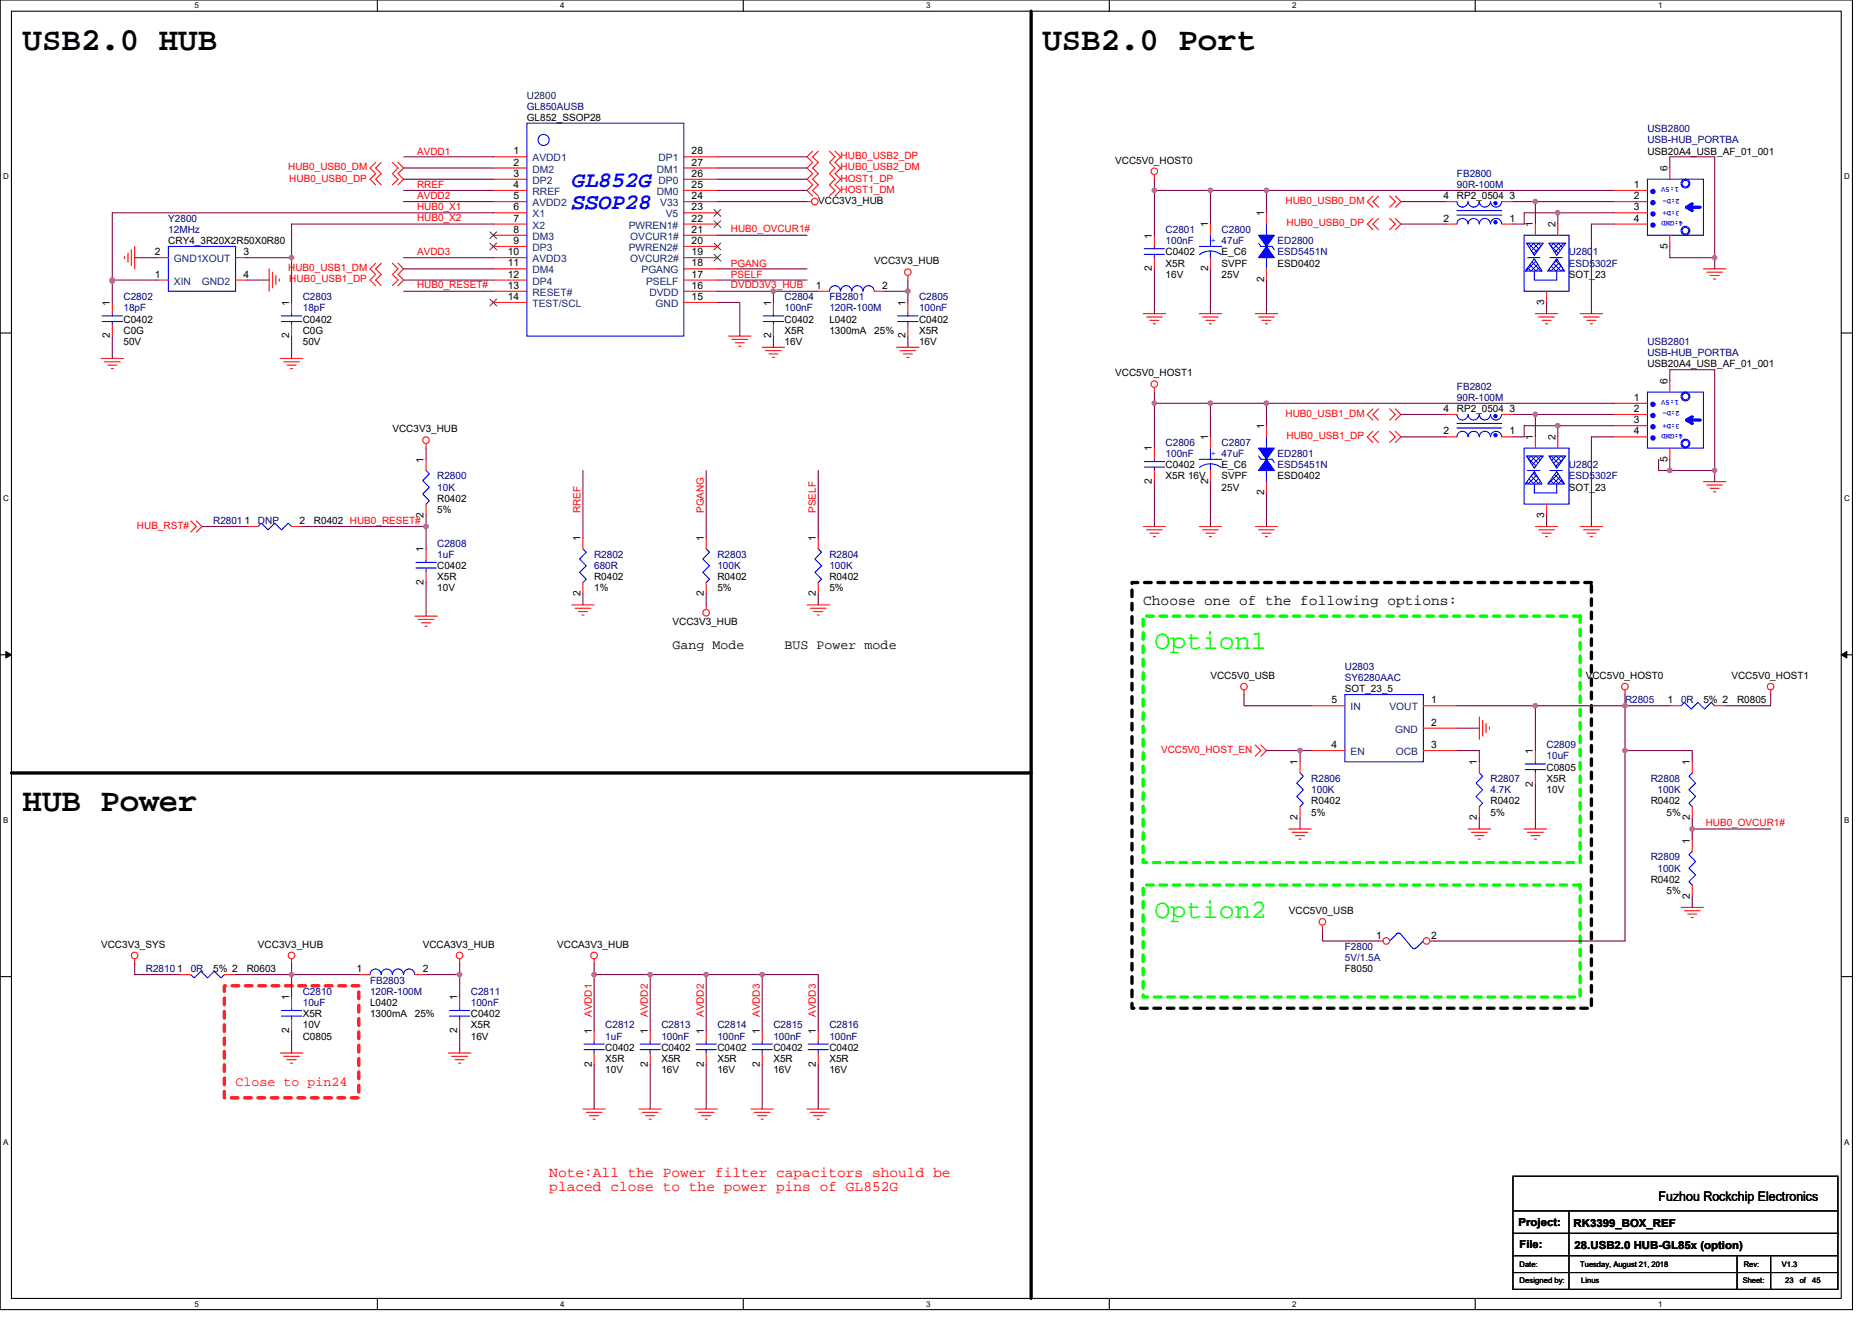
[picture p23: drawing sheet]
<svg xmlns="http://www.w3.org/2000/svg" width="297mm" height="210mm" viewBox="0 0 297 210" stroke-linecap="round" stroke-linejoin="round" font-family="sans-serif">
<defs><g id="words">
<g font-size="5.1">
<text x="3.6" y="7.9">USB2.0 HUB</text>
<text x="165.4" y="7.9">USB2.0 Port</text>
<text x="3.6" y="128.8">HUB Power</text>
</g>
<g font-size="4.3" fill="#0f0">
<text x="183.2" y="103">Option1</text>
<text x="183.2" y="145.6">Option2</text>
</g>
<g font-size="3.5" fill="#00f">
<text x="90.7" y="29.7">GL852G</text>
<text x="90.7" y="33.2">SSOP28</text>
</g>
<text font-size="2.3" x="181.4" y="96.1">Choose one of the following options:</text>
<g font-size="2.3" fill="#f00">
<text x="87.2" y="186.8">Note:All the Power filter capacitors should be</text>
<text x="87.2" y="189.1">placed close to the power pins of GL852G</text>
</g>
<g font-size="2.1">
<text x="106.7" y="103">Gang Mode</text>
<text x="124.5" y="103">BUS Power mode</text>
<text x="263.2" y="190.5">Fuzhou Rockchip Electronics</text>
</g>
<text font-size="2.1" fill="#f00" x="37.4" y="172.4">Close to pin24</text>
<g font-size="1.8">
<text x="241" y="194.5">Project:</text>
<text x="249.7" y="194.7">RK3399_BOX_REF</text>
<text x="241.1" y="198.1">File:</text>
<text x="249.8" y="198.3">28.USB2.0 HUB-GL85x (option)</text>
</g>
<text font-size="1.6" fill="#004040" x="83.6" y="15.6">U2800</text>
<g font-size="1.6" fill="#000080">
<text x="83.6" y="17.4">GL850AUSB</text>
<text x="261.4" y="21">USB2800</text>
<text x="261.4" y="22.8">USB-HUB_PORTBA</text>
<text x="231.2" y="28.1">FB2800</text>
<text x="231.2" y="29.9">90R-100M</text>
<text x="26.7" y="35.2">Y2800</text>
<text x="26.7" y="37">12MHz</text>
<text x="185" y="37">C2801</text>
<text x="185" y="38.8">100nF</text>
<text x="193.8" y="37">C2800</text>
<text x="202.7" y="38.8">ED2800</text>
<text x="202.7" y="40.5">ESD5451N</text>
<text x="249" y="40.5">U2801</text>
<text x="19.6" y="47.6">C2802</text>
<text x="48" y="47.6">C2803</text>
<text x="124.5" y="47.6">C2804</text>
<text x="131.6" y="47.6">FB2801</text>
<text x="145.8" y="47.6">C2805</text>
<text x="249" y="42.3">ESD5302F</text>
<text x="19.6" y="49.4">18pF</text>
<text x="48" y="49.4">18pF</text>
<text x="124.5" y="49.4">100nF</text>
<text x="131.6" y="49.4">120R-100M</text>
<text x="145.8" y="49.4">100nF</text>
<text x="261.4" y="54.8">USB2801</text>
<text x="261.4" y="56.5">USB-HUB_PORTBA</text>
<text x="231.2" y="61.9">FB2802</text>
<text x="231.2" y="63.6">90R-100M</text>
<text x="185" y="70.8">C2806</text>
<text x="193.8" y="70.8">C2807</text>
<text x="69.4" y="76.1">R2800</text>
<text x="69.4" y="77.9">10K</text>
<text x="185" y="72.5">100nF</text>
<text x="202.7" y="72.5">ED2801</text>
<text x="202.7" y="74.3">ESD5451N</text>
<text x="249" y="74.3">U2802</text>
<text x="249" y="76.1">ESD5302F</text>
<text x="33.8" y="83.2">R2801</text>
<text x="40.9" y="83.2">DNP</text>
<text x="69.4" y="86.8">C2808</text>
<text x="69.4" y="88.5">1uF</text>
<text x="94.3" y="88.5">R2802</text>
<text x="113.8" y="88.5">R2803</text>
<text x="131.6" y="88.5">R2804</text>
<text x="94.3" y="90.3">680R</text>
<text x="113.8" y="90.3">100K</text>
<text x="131.6" y="90.3">100K</text>
<text x="213.4" y="106.3">U2803</text>
<text x="213.4" y="108.1">SY6280AAC</text>
<text x="257.8" y="111.7">R2805</text>
<text x="266.7" y="111.7">0R</text>
<text x="245.4" y="118.8">C2809</text>
<text x="208.1" y="124.1">R2806</text>
<text x="208.1" y="125.9">100K</text>
<text x="236.5" y="124.1">R2807</text>
<text x="236.5" y="125.9">4.7K</text>
<text x="245.4" y="120.5">10uF</text>
<text x="261.9" y="124.1">R2808</text>
<text x="263" y="125.9">100K</text>
<text x="261.9" y="136.5">R2809</text>
<text x="263" y="138.3">100K</text>
<text x="23.2" y="154.3">R2810</text>
<text x="30.3" y="154.3">0R</text>
<text x="213.4" y="150.8">F2800</text>
<text x="213.4" y="152.5">5V/1.5A</text>
<text x="48" y="157.9">C2810</text>
<text x="48" y="159.7">10uF</text>
<text x="58.7" y="156.1">FB2803</text>
<text x="58.7" y="157.9">120R-100M</text>
<text x="74.7" y="157.9">C2811</text>
<text x="74.7" y="159.7">100nF</text>
<text x="96.1" y="163.2">C2812</text>
<text x="96.1" y="165">1uF</text>
<text x="104.9" y="163.2">C2813</text>
<text x="104.9" y="165">100nF</text>
<text x="113.8" y="163.2">C2814</text>
<text x="113.8" y="165">100nF</text>
<text x="122.7" y="163.2">C2815</text>
<text x="122.7" y="165">100nF</text>
<text x="131.6" y="163.2">C2816</text>
<text x="131.6" y="165">100nF</text>
</g>
<g font-size="1.6">
<text x="83.6" y="19.2">GL852_SSOP28</text>
<text x="81.5" y="26.3">2</text>
<text x="81.5" y="28.1">3</text>
<text x="81.5" y="29.8">4</text>
<text x="81.5" y="24.5">1</text>
<text x="109.7" y="24.5">28</text>
<text x="109.7" y="26.3">27</text>
<text x="109.7" y="28.1">26</text>
<text x="109.7" y="29.8">25</text>
<text x="176.9" y="26">VCC5V0_HOST0</text>
<text x="259.3" y="29.8">1</text>
<text x="261.4" y="24.5">USB20A4_USB_AF_01_001</text>
<text x="264.6" y="27.2" transform="rotate(-90 264.6 27.2)">6</text>
<text x="81.5" y="31.6">5</text>
<text x="81.5" y="33.4">6</text>
<text x="81.5" y="35.2">7</text>
<text x="109.7" y="33.4">23</text>
<text x="109.7" y="35.2">22</text>
<text x="109.7" y="31.6">24</text>
<text x="129.8" y="32.4">VCC3V3_HUB</text>
<text x="200.6" y="34.3" transform="rotate(-90 200.6 34.3)">1</text>
<text x="229" y="35.2">2</text>
<text x="229" y="31.6">4</text>
<text x="231.2" y="31.6">RP2_0504</text>
<text x="239.5" y="35.2">1</text>
<text x="239.5" y="31.6">3</text>
<text x="259.3" y="31.6">2</text>
<text x="259.3" y="33.4">3</text>
<text x="259.3" y="35.2">4</text>
<text x="24.6" y="40.5">2</text>
<text x="26.7" y="38.8">CRY4_3R20X2R50X0R80</text>
<text x="38.6" y="40.5">3</text>
<text x="80.6" y="40.5">10</text>
<text x="81.5" y="37">8</text>
<text x="81.5" y="38.7">9</text>
<text x="109.7" y="37">21</text>
<text x="109.7" y="40.5">19</text>
<text x="109.7" y="38.7">20</text>
<text x="138.7" y="42">VCC3V3_HUB</text>
<text x="182.8" y="37.9" transform="rotate(-90 182.8 37.9)">1</text>
<text x="185" y="40.5">C0402</text>
<text x="191.7" y="36.1" transform="rotate(-90 191.7 36.1)">1</text>
<text x="193.8" y="40.5">E_C6</text>
<text x="243.2" y="36.1" transform="rotate(-90 243.2 36.1)">1</text>
<text x="246.8" y="36.1" transform="rotate(-90 246.8 36.1)">2</text>
<text x="264.6" y="39.5" transform="rotate(-90 264.6 39.5)">5</text>
<text x="24.6" y="44.1">1</text>
<text x="38.6" y="44.1">4</text>
<text x="80.6" y="42.3">11</text>
<text x="80.6" y="44.1">12</text>
<text x="80.6" y="45.8">13</text>
<text x="80.6" y="47.6">14</text>
<text x="109.7" y="47.6">15</text>
<text x="109.7" y="44.1">17</text>
<text x="109.7" y="42.3">18</text>
<text x="109.7" y="45.8">16</text>
<text x="129.5" y="45.8">1</text>
<text x="140" y="45.8">2</text>
<text x="182.8" y="43.1" transform="rotate(-90 182.8 43.1)">2</text>
<text x="185" y="42.3">X5R</text>
<text x="185" y="44.1">16V</text>
<text x="191.7" y="43.1" transform="rotate(-90 191.7 43.1)">2</text>
<text x="193.8" y="42.3">SVPF</text>
<text x="193.8" y="44.1">25V</text>
<text x="200.6" y="44.8" transform="rotate(-90 200.6 44.8)">2</text>
<text x="202.7" y="42.3">ESD0402</text>
<text x="249" y="44.1">SOT_23</text>
<text x="17.4" y="53.7" transform="rotate(-90 17.4 53.7)">2</text>
<text x="17.4" y="48.5" transform="rotate(-90 17.4 48.5)">1</text>
<text x="19.6" y="51.2">C0402</text>
<text x="19.6" y="53">C0G</text>
<text x="45.9" y="53.7" transform="rotate(-90 45.9 53.7)">2</text>
<text x="45.9" y="48.5" transform="rotate(-90 45.9 48.5)">1</text>
<text x="48" y="51.2">C0402</text>
<text x="48" y="53">C0G</text>
<text x="122.3" y="53.7" transform="rotate(-90 122.3 53.7)">2</text>
<text x="122.3" y="48.5" transform="rotate(-90 122.3 48.5)">1</text>
<text x="124.5" y="51.2">C0402</text>
<text x="124.5" y="53">X5R</text>
<text x="131.6" y="51.2">L0402</text>
<text x="131.6" y="53">1300mA</text>
<text x="138.7" y="53">25%</text>
<text x="143.7" y="53.7" transform="rotate(-90 143.7 53.7)">2</text>
<text x="143.7" y="48.5" transform="rotate(-90 143.7 48.5)">1</text>
<text x="145.8" y="51.2">C0402</text>
<text x="145.8" y="53">X5R</text>
<text x="245" y="48.4" transform="rotate(-90 245 48.4)">3</text>
<text x="19.6" y="54.8">50V</text>
<text x="48" y="54.8">50V</text>
<text x="124.5" y="54.8">16V</text>
<text x="145.8" y="54.8">16V</text>
<text x="176.9" y="59.7">VCC5V0_HOST1</text>
<text x="261.4" y="58.3">USB20A4_USB_AF_01_001</text>
<text x="229" y="65.4">4</text>
<text x="231.2" y="65.4">RP2_0504</text>
<text x="239.5" y="65.4">3</text>
<text x="259.3" y="65.4">2</text>
<text x="259.3" y="63.6">1</text>
<text x="264.6" y="61" transform="rotate(-90 264.6 61)">6</text>
<text x="62.3" y="68.6">VCC3V3_HUB</text>
<text x="182.8" y="71.6" transform="rotate(-90 182.8 71.6)">1</text>
<text x="191.7" y="69.9" transform="rotate(-90 191.7 69.9)">1</text>
<text x="200.6" y="68.1" transform="rotate(-90 200.6 68.1)">1</text>
<text x="229" y="69">2</text>
<text x="239.5" y="69">1</text>
<text x="243.2" y="69.9" transform="rotate(-90 243.2 69.9)">1</text>
<text x="246.8" y="69.9" transform="rotate(-90 246.8 69.9)">2</text>
<text x="259.3" y="67.2">3</text>
<text x="259.3" y="69">4</text>
<text x="67.2" y="73.4" transform="rotate(-90 67.2 73.4)">1</text>
<text x="182.8" y="76.8" transform="rotate(-90 182.8 76.8)">2</text>
<text x="185" y="74.3">C0402</text>
<text x="185" y="76.1">X5R 16V</text>
<text x="191.7" y="76.8" transform="rotate(-90 191.7 76.8)">2</text>
<text x="193.8" y="74.3">E_C6</text>
<text x="193.8" y="76.1">SVPF</text>
<text x="193.8" y="77.9">25V</text>
<text x="202.7" y="76.1">ESD0402</text>
<text x="249" y="77.9">SOT_23</text>
<text x="264.6" y="73.3" transform="rotate(-90 264.6 73.3)">5</text>
<text x="38.8" y="83.2">1</text>
<text x="47.5" y="83.2">2</text>
<text x="49.8" y="83.2">R0402 HUB0_RESET#</text>
<text x="67.2" y="82.2" transform="rotate(-90 67.2 82.2)">2</text>
<text x="69.4" y="79.7">R0402</text>
<text x="69.4" y="81.4">5%</text>
<text x="200.6" y="78.6" transform="rotate(-90 200.6 78.6)">2</text>
<text x="245" y="82.2" transform="rotate(-90 245 82.2)">3</text>
<text x="67.2" y="87.7" transform="rotate(-90 67.2 87.7)">1</text>
<text x="92.1" y="85.9" transform="rotate(-90 92.1 85.9)">1</text>
<text x="111.7" y="85.9" transform="rotate(-90 111.7 85.9)">1</text>
<text x="129.5" y="85.9" transform="rotate(-90 129.5 85.9)">1</text>
<text x="67.2" y="92.8" transform="rotate(-90 67.2 92.8)">2</text>
<text x="69.4" y="90.3">C0402</text>
<text x="69.4" y="92.1">X5R</text>
<text x="69.4" y="93.9">10V</text>
<text x="92.1" y="94.6" transform="rotate(-90 92.1 94.6)">2</text>
<text x="94.3" y="92.1">R0402</text>
<text x="94.3" y="93.9">1%</text>
<text x="111.7" y="94.6" transform="rotate(-90 111.7 94.6)">2</text>
<text x="113.8" y="92.1">R0402</text>
<text x="113.8" y="93.9">5%</text>
<text x="129.5" y="94.6" transform="rotate(-90 129.5 94.6)">2</text>
<text x="131.6" y="92.1">R0402</text>
<text x="131.6" y="93.9">5%</text>
<text x="106.7" y="99.2">VCC3V3_HUB</text>
<text x="192.1" y="107.7">VCC5V0_USB</text>
<text x="251.6" y="107.7">VCC5V0_HOST0</text>
<text x="274.7" y="107.7">VCC5V0_HOST1</text>
<text x="211.3" y="111.6">5</text>
<text x="213.4" y="109.9">SOT_23_5</text>
<text x="227.1" y="111.6">1</text>
<text x="264.6" y="111.6">1</text>
<text x="270.3" y="111.7">5% 2</text>
<text x="275.6" y="111.7">R0805</text>
<text x="211.3" y="118.7">4</text>
<text x="227.1" y="115.2">2</text>
<text x="227.1" y="118.7">3</text>
<text x="243.2" y="119.7" transform="rotate(-90 243.2 119.7)">1</text>
<text x="205.9" y="121.4" transform="rotate(-90 205.9 121.4)">1</text>
<text x="234.4" y="121.4" transform="rotate(-90 234.4 121.4)">1</text>
<text x="243.2" y="124.8" transform="rotate(-90 243.2 124.8)">2</text>
<text x="245.4" y="122.3">C0805</text>
<text x="245.4" y="124.1">X5R</text>
<text x="245.4" y="125.9">10V</text>
<text x="268.1" y="121.4" transform="rotate(-90 268.1 121.4)">1</text>
<text x="205.9" y="130.2" transform="rotate(-90 205.9 130.2)">2</text>
<text x="208.1" y="127.7">R0402</text>
<text x="208.1" y="129.4">5%</text>
<text x="234.4" y="130.2" transform="rotate(-90 234.4 130.2)">2</text>
<text x="236.5" y="127.7">R0402</text>
<text x="236.5" y="129.4">5%</text>
<text x="261.9" y="127.7">R0402</text>
<text x="264.4" y="129.4">5%</text>
<text x="268.1" y="130.2" transform="rotate(-90 268.1 130.2)">2</text>
<text x="268.1" y="133.9" transform="rotate(-90 268.1 133.9)">1</text>
<text x="261.9" y="140.1">R0402</text>
<text x="264.4" y="141.9">5%</text>
<text x="268.1" y="142.6" transform="rotate(-90 268.1 142.6)">2</text>
<text x="204.5" y="145.1">VCC5V0_USB</text>
<text x="218.4" y="149">1</text>
<text x="227.1" y="149">2</text>
<text x="16" y="150.4">VCC3V3_SYS</text>
<text x="28.1" y="154.3">1</text>
<text x="33.8" y="154.3">5% 2</text>
<text x="39.2" y="154.3">R0603</text>
<text x="40.9" y="150.4">VCC3V3_HUB</text>
<text x="56.6" y="154.3">1</text>
<text x="67.1" y="150.4">VCCA3V3_HUB</text>
<text x="67.1" y="154.3">2</text>
<text x="88.4" y="150.4">VCCA3V3_HUB</text>
<text x="213.4" y="154.3">F8050</text>
<text x="45.9" y="158.8" transform="rotate(-90 45.9 158.8)">1</text>
<text x="48" y="161.4">X5R</text>
<text x="58.7" y="159.7">L0402</text>
<text x="58.7" y="161.4">1300mA</text>
<text x="65.8" y="161.4">25%</text>
<text x="72.6" y="158.8" transform="rotate(-90 72.6 158.8)">1</text>
<text x="74.7" y="161.4">C0402</text>
<text x="45.9" y="164" transform="rotate(-90 45.9 164)">2</text>
<text x="48" y="165">C0805</text>
<text x="48" y="163.2">10V</text>
<text x="72.6" y="164" transform="rotate(-90 72.6 164)">2</text>
<text x="74.7" y="163.2">X5R</text>
<text x="74.7" y="165">16V</text>
<text x="93.9" y="164.1" transform="rotate(-90 93.9 164.1)">1</text>
<text x="96.1" y="166.8">C0402</text>
<text x="102.8" y="164.1" transform="rotate(-90 102.8 164.1)">1</text>
<text x="104.9" y="166.8">C0402</text>
<text x="111.7" y="164.1" transform="rotate(-90 111.7 164.1)">1</text>
<text x="113.8" y="166.8">C0402</text>
<text x="120.6" y="164.1" transform="rotate(-90 120.6 164.1)">1</text>
<text x="122.7" y="166.8">C0402</text>
<text x="129.5" y="164.1" transform="rotate(-90 129.5 164.1)">1</text>
<text x="131.6" y="166.8">C0402</text>
<text x="93.9" y="169.3" transform="rotate(-90 93.9 169.3)">2</text>
<text x="96.1" y="168.6">X5R</text>
<text x="96.1" y="170.3">10V</text>
<text x="102.8" y="169.3" transform="rotate(-90 102.8 169.3)">2</text>
<text x="104.9" y="168.6">X5R</text>
<text x="104.9" y="170.3">16V</text>
<text x="111.7" y="169.3" transform="rotate(-90 111.7 169.3)">2</text>
<text x="113.8" y="168.6">X5R</text>
<text x="113.8" y="170.3">16V</text>
<text x="120.6" y="169.3" transform="rotate(-90 120.6 169.3)">2</text>
<text x="122.7" y="168.6">X5R</text>
<text x="122.7" y="170.3">16V</text>
<text x="129.5" y="169.3" transform="rotate(-90 129.5 169.3)">2</text>
<text x="131.6" y="168.6">X5R</text>
<text x="131.6" y="170.3">16V</text>
</g>
<g font-size="1.6" fill="#f00">
<text x="45.7" y="27">HUB0_USB0_DM</text>
<text x="45.9" y="28.8">HUB0_USB0_DP</text>
<text x="66.2" y="29.9">RREF</text>
<text x="66.2" y="24.5">AVDD1</text>
<text x="133.4" y="28.8">HOST1_DP</text>
<text x="133.4" y="25.3">HUB0_USB2_DP</text>
<text x="133.4" y="27">HUB0_USB2_DM</text>
<text x="66.2" y="31.6">AVDD2</text>
<text x="66.2" y="33.3">HUB0_X1</text>
<text x="66.2" y="35.1">HUB0_X2</text>
<text x="133.4" y="30.6">HOST1_DM</text>
<text x="204" y="32.4">HUB0_USB0_DM</text>
<text x="204.1" y="35.9">HUB0_USB0_DP</text>
<text x="66.2" y="40.5">AVDD3</text>
<text x="116" y="36.9">HUB0_OVCUR1#</text>
<text x="45.7" y="43">HUB0_USB1_DM</text>
<text x="45.9" y="44.8">HUB0_USB1_DP</text>
<text x="66.2" y="45.8">HUB0_RESET#</text>
<text x="116" y="45.8">DVDD3V3_HUB</text>
<text x="116" y="42.3">PGANG</text>
<text x="116" y="44.1">PSELF</text>
<text x="204" y="66.1">HUB0_USB1_DM</text>
<text x="204.1" y="69.7">HUB0_USB1_DP</text>
<text x="21.7" y="83.9">HUB_RST#</text>
<text x="92.1" y="81.4" transform="rotate(-90 92.1 81.4)">RREF</text>
<text x="111.7" y="81.4" transform="rotate(-90 111.7 81.4)">PGANG</text>
<text x="129.5" y="81.4" transform="rotate(-90 129.5 81.4)">PSELF</text>
<text x="184.2" y="119.5">VCC5V0_HOST_EN</text>
<text x="270.7" y="131.1">HUB0_OVCUR1#</text>
<text x="93.9" y="161.4" transform="rotate(-90 93.9 161.4)">AVDD1</text>
<text x="102.8" y="161.4" transform="rotate(-90 102.8 161.4)">AVDD2</text>
<text x="111.7" y="161.4" transform="rotate(-90 111.7 161.4)">AVDD2</text>
<text x="120.6" y="161.4" transform="rotate(-90 120.6 161.4)">AVDD3</text>
<text x="129.5" y="161.4" transform="rotate(-90 129.5 161.4)">AVDD3</text>
</g>
<g font-size="1.6" fill="#004080">
<text x="84.5" y="27.4">DM2</text>
<text x="84.5" y="29.2">DP2</text>
<text x="84.5" y="25.6">AVDD1</text>
<text x="104.2" y="27.4">DM1</text>
<text x="104.5" y="25.6">DP1</text>
<text x="104.5" y="29.2">DP0</text>
<text x="84.5" y="30.9">RREF</text>
<text x="84.5" y="32.7">AVDD2</text>
<text x="84.5" y="34.5">X1</text>
<text x="104.2" y="30.9">DM0</text>
<text x="104.8" y="32.7">V33</text>
<text x="105.6" y="34.5">V5</text>
<text x="27.6" y="41.6">GND1XOUT</text>
<text x="84.5" y="36.3">X2</text>
<text x="84.5" y="38.1">DM3</text>
<text x="84.5" y="39.8">DP3</text>
<text x="84.5" y="41.6">AVDD3</text>
<text x="99.8" y="39.8">PWREN2#</text>
<text x="99.8" y="36.3">PWREN1#</text>
<text x="100" y="38.1">OVCUR1#</text>
<text x="100" y="41.6">OVCUR2#</text>
<text x="27.6" y="45.2">XIN</text>
<text x="32" y="45.2">GND2</text>
<text x="84.5" y="43.4">DM4</text>
<text x="84.5" y="45.2">DP4</text>
<text x="84.5" y="46.9">RESET#</text>
<text x="101.8" y="43.4">PGANG</text>
<text x="102.5" y="45.2">PSELF</text>
<text x="103" y="46.9">DVDD</text>
<text x="84.5" y="48.7">TEST/SCL</text>
<text x="104" y="48.7">GND</text>
<text x="214.3" y="112.7">IN</text>
<text x="220.5" y="112.7">VOUT</text>
<text x="214.3" y="119.8">EN</text>
<text x="221.4" y="116.3">GND</text>
<text x="221.5" y="119.8">OCB</text>
</g>
<g font-size="1.6" fill="#00f">
<text x="192.1" y="38.6">+ 47uF</text>
<text x="192.1" y="72.4">+ 47uF</text>
</g>
<g font-size="1.3">
<text x="30.8" y="1.3">5</text>
<text x="88.9" y="1.3">4</text>
<text x="147" y="1.3">3</text>
<text x="205" y="1.3">2</text>
<text x="263.1" y="1.3">1</text>
<text x=".5" y="28.4">D</text>
<text x="292.6" y="28.4">D</text>
<text x=".5" y="79.5">C</text>
<text x="292.6" y="79.5">C</text>
<text x=".5" y="130.6">B</text>
<text x="292.6" y="130.6">B</text>
<text x=".5" y="181.7">A</text>
<text x="292.6" y="181.7">A</text>
<text x="30.8" y="207.4">5</text>
<text x="88.9" y="207.4">4</text>
<text x="147" y="207.4">3</text>
<text x="205" y="207.4">2</text>
<text x="263.1" y="207.4">1</text>
</g>
<g font-size="1.2" fill="#00f">
<text x="266.4" y="29.7" transform="rotate(180 266.4 29.7)">1:5V</text>
<text x="266.6" y="31.5" transform="rotate(180 266.6 31.5)">2:D-</text>
<text x="266.6" y="33.5" transform="rotate(180 266.6 33.5)">3:D+</text>
<text x="267.1" y="35.1" transform="rotate(180 267.1 35.1)">4:GND</text>
<text x="266.4" y="63.5" transform="rotate(180 266.4 63.5)">1:5V</text>
<text x="266.6" y="65.3" transform="rotate(180 266.6 65.3)">2:D-</text>
<text x="266.6" y="67.3" transform="rotate(180 266.6 67.3)">3:D+</text>
<text x="267.1" y="68.9" transform="rotate(180 267.1 68.9)">4:GND</text>
</g>
<g font-size="1.2">
<text x="241.1" y="201.1">Date:</text>
<text x="241.1" y="203.6">Designed by:</text>
<text x="250.7" y="201.1">Tuesday, August 21, 2018</text>
<text x="250.9" y="203.6">Linus</text>
<text x="276.5" y="203.6">Sheet:</text>
<text x="276.7" y="201.1">Rev:</text>
<text x="282.7" y="201.1">V1.3</text>
<text x="283.3" y="203.6">23</text>
<text x="285.6" y="203.6">of</text>
<text x="287.5" y="203.6">45</text>
</g>
</g></defs>
<path d="M0 0h293.9v207.9h-293.9zM1.8 1.8h290.4v204.3h-290.4z" fill="none" stroke="#000" stroke-width=".17"/>
<g fill="#fff">
<path d="M30.8 .2h.7v1.4h-.7z"/>
<path d="M30.8 206.3h.7v1.4h-.7z"/>
</g>
<path d="M59.9 0v1.8M59.9 206.1v1.8" fill="none" stroke="#000" stroke-width=".17"/>
<g fill="#fff">
<path d="M88.9 .2h.7v1.4h-.7z"/>
<path d="M88.9 206.3h.7v1.4h-.7z"/>
</g>
<path d="M117.9 0v1.8M117.9 206.1v1.8" fill="none" stroke="#000" stroke-width=".17"/>
<g fill="#fff">
<path d="M147 .2h.7v1.4h-.7z"/>
<path d="M147 206.3h.7v1.4h-.7z"/>
</g>
<path d="M176 0v1.8M176 206.1v1.8" fill="none" stroke="#000" stroke-width=".17"/>
<g fill="#fff">
<path d="M205 .2h.7v1.4h-.7z"/>
<path d="M205 206.3h.7v1.4h-.7z"/>
</g>
<path d="M234.1 0v1.8M234.1 206.1v1.8" fill="none" stroke="#000" stroke-width=".17"/>
<g fill="#fff">
<path d="M263.1 .2h.7v1.4h-.7z"/>
<path d="M263.1 206.3h.7v1.4h-.7z"/>
<path d="M.5 27.3h.9v1.4h-.9z"/>
<path d="M292.6 27.3h.9v1.4h-.9z"/>
<path d="M.5 78.4h.9v1.4h-.9z"/>
<path d="M292.6 78.4h.9v1.4h-.9z"/>
</g>
<path d="M0 52.9h1.8M292.2 52.9h1.7" fill="none" stroke="#000" stroke-width=".17"/>
<g fill="#fff">
<path d="M.5 129.5h.8v1.4h-.8z"/>
<path d="M292.6 129.5h.9v1.4h-.9z"/>
</g>
<path d="M0 103.9h1.8M292.2 103.9h1.7" fill="none" stroke="#000" stroke-width=".17"/>
<path d="M.9 103.4l.9 .5-.9 .5zM292.2 103.9l.8-.5v1z" fill="#000" stroke="#000" stroke-width=".16"/>
<g fill="#fff">
<path d="M.5 180.5h.8v1.4h-.8z"/>
<path d="M292.6 180.5h.9v1.4h-.9z"/>
</g>
<path d="M0 155h1.8M292.2 155h1.7M240.1 192.2h51.5M240.1 195.7h51.5M240.1 199.3h51.5M240.1 186.7h51.5v17.9h-51.5zM249 192.2v12.4M275.6 199.3v5.3M281 199.3v5.3M240.1 202h51.5" fill="none" stroke="#000" stroke-width=".17"/>
<path d="M35.6 156.5h21.3v17.7h-21.3z" fill="none" stroke="#f00" stroke-width=".53" stroke-dasharray="1.1 1.1"/>
<path d="M181.4 97.8h69.3v39.1h-69.3zM181.4 140.5h69.3v17.7h-69.3z" fill="none" stroke="#0f0" stroke-width=".53" stroke-dasharray="1.1 1.1"/>
<path d="M163.6 1.8v204.3M1.8 122.7h161.8" fill="none" stroke="#000" stroke-width=".53"/>
<path d="M179.6 92.5h72.9v67.5h-72.9z" fill="none" stroke="#000" stroke-width=".53" stroke-dasharray="1.1 1.1"/>
<g fill="none" stroke="#f00" stroke-width=".17">
<path d="M20.8 39.6v2.5M21.4 39.1v3.6M59.6 25.8l-.9 .9 .9 .9-.9 .8 .9 .9M60.5 25.8l-.9 .9 .9 .9-.9 .8 .9 .9M62.3 25.8l.9 .9-.9 .9 .9 .8-.9 .9M63.2 25.8l.8 .9-.8 .9 .8 .8-.8 .9M128.1 32h.7M128.9 24l-.8 .9 .8 .9-.8 .9 .8 .9-.8 .8 .8 .9-.8 .9 .8 .9M129.8 24l-.9 .9 .9 .9-.9 .9 .9 .9-.9 .8 .9 .9-.9 .9 .9 .9M131.6 24l.9 .9-.9 .9 .9 .9-.9 .9 .9 .8-.9 .9 .9 .9-.9 .9M132.5 24l.9 .9-.9 .9 .9 .9-.9 .9 .9 .8-.9 .9 .9 .9-.9 .9M183.2 27.7v.7"/>
<path d="M217.8 31.1l-.8 .9 .8 .9M217.8 34.7l-.8 .9 .8 .8M218.7 31.1l-.9 .9 .9 .9M218.7 34.7l-.9 .9 .9 .8M220.5 31.1l.9 .9-.9 .9M220.5 34.7l.9 .9-.9 .8M221.4 31.1l.9 .9-.9 .9M221.4 34.7l.9 .9-.9 .8M16 56.9h3.6M16.6 57.4h2.5M17.1 58h1.4M17.6 58.5h.4"/>
<path d="M19.8 40.7v.4M20.3 40.2v1.4M42.7 42.7v3.5M43.2 43.2v2.5M43.8 43.7v1.5M44.3 44.3v.3M44.5 56.9h3.5M45 57.4h2.5M45.5 58h1.5M46.1 58.5h.3M59.6 41.8l-.9 .9 .9 .9-.9 .8 .9 .9M60.5 41.8l-.9 .9 .9 .9-.9 .8 .9 .9"/>
<path d="M62.3 41.8l.9 .9-.9 .9 .9 .8-.9 .9M63.2 41.8l.8 .9-.8 .9 .8 .8-.8 .9M115.6 53.3h3.6M116.1 53.9h2.5M116.7 54.4h1.4M117.2 54.9h.4M120.9 55.1h3.6M121.5 55.6h2.5M122 56.2h1.4M122.6 56.7h.3M142.3 55.1h3.5M142.8 55.6h2.5"/>
<path d="M143.3 56.2h1.5M143.9 56.7h.3M144.1 43.7v.7M181.4 49.8h3.6M181.9 50.3h2.5M182.5 50.8h1.4M183 51.4h.3M190.3 49.8h3.5M190.8 50.3h2.5M191.3 50.8h1.5M191.9 51.4h.3M199.2 49.8h3.5"/>
<path d="M199.7 50.3h2.5M200.2 50.8h1.5M200.8 51.4h.3M243.6 49.8h3.6M244.2 50.3h2.5M244.7 50.8h1.4M245.2 51.4h.4M250.7 49.8h3.6M251.3 50.3h2.5M251.8 50.8h1.4M252.3 51.4h.4M270.3 42.7h3.6"/>
<path d="M270.8 43.2h2.5M271.4 43.7h1.4M271.9 44.3h.3M67.6 70.4v.7M183.2 61.5v.7M217.8 64.9l-.8 .9 .8 .9M217.8 68.5l-.8 .8 .8 .9M218.7 64.9l-.9 .9 .9 .9M218.7 68.5l-.9 .8 .9 .9M220.5 64.9l.9 .9-.9 .9M220.5 68.5l.9 .8-.9 .9M221.4 64.9l.9 .9-.9 .9"/>
<path d="M221.4 68.5l.9 .8-.9 .9M270.3 76.5h3.6M270.8 77h2.5M271.4 77.5h1.4M271.9 78.1h.3M30.3 82.7l.9 .9-.9 .9M31.2 82.7l.8 .9-.8 .9M65.8 97.8h3.6M66.4 98.3h2.5M66.9 98.8h1.4M67.4 99.4h.4M90.7 96h3.6"/>
<path d="M91.2 96.5h2.5M91.8 97.1h1.4M92.3 97.6h.4M112.1 96v.7M128.1 96h3.5M128.6 96.5h2.5M129.1 97.1h1.5M129.7 97.6h.3M181.4 83.6h3.6M181.9 84.1h2.5M182.5 84.6h1.4M183 85.2h.3"/>
<path d="M190.3 83.6h3.5M190.8 84.1h2.5M191.3 84.6h1.5M191.9 85.2h.3M199.2 83.6h3.5M199.7 84.1h2.5M200.2 84.6h1.5M200.8 85.2h.3M243.6 83.6h3.6M244.2 84.1h2.5M244.7 84.6h1.4M245.2 85.2h.4"/>
<path d="M250.7 83.6h3.6M251.3 84.1h2.5M251.8 84.6h1.4M252.3 85.2h.4M197.4 109.5v.7M199.2 118.2l.9 .9-.9 .9M200.1 118.2l.9 .9-.9 .9M234.7 113.8v3.5M235.3 114.3v2.5M235.8 114.9v1.4M236.3 115.4v.3M257.8 109.5v.7"/>
<path d="M281 109.5v.7M204.5 131.6h3.6M205 132.1h2.5M205.6 132.6h1.4M206.1 133.2h.4M233 131.6h3.5M233.5 132.1h2.5M234 132.6h1.5M234.6 133.2h.3M241.8 131.6h3.6M242.4 132.1h2.5M242.9 132.6h1.4"/>
<path d="M243.5 133.2h.3M21.4 152.2v.7M46.3 152.2v.7M72.9 152.2v.7M94.3 152.2v.7M209.8 146.9v.7M266.7 144h3.6M267.3 144.5h2.5M267.8 145.1h1.4M268.3 145.6h.4M44.5 167.1h3.5M45 167.7h2.5"/>
<path d="M45.5 168.2h1.5M46.1 168.7h.3M71.2 167.1h3.5M71.7 167.7h2.5M72.2 168.2h1.5M72.8 168.7h.3M92.5 176h3.6M93 176.6h2.5M93.6 177.1h1.4M94.1 177.6h.3M101.4 176h3.5M101.9 176.6h2.5"/>
<path d="M102.4 177.1h1.5M103 177.6h.3M110.3 176h3.5M110.8 176.6h2.5M111.3 177.1h1.5M111.9 177.6h.3M119.2 176h3.5M119.7 176.6h2.5M120.2 177.1h1.5M120.8 177.6h.3M128.1 176h3.5M128.6 176.6h2.5"/>
<path d="M129.1 177.1h1.5M129.7 177.6h.3"/>
<circle cx="129.3" cy="32" r=".52"/>
<circle cx="183.2" cy="27.2" r=".52"/>
<circle cx="144" cy="43.2" r=".52"/>
<circle cx="67.6" cy="69.9" r=".52"/>
<circle cx="183.2" cy="61" r=".52"/>
<circle cx="112" cy="97.2" r=".52"/>
<circle cx="197.4" cy="109" r=".52"/>
<circle cx="257.8" cy="109" r=".52"/>
<circle cx="280.9" cy="109" r=".52"/>
<circle cx="21.4" cy="151.6" r=".52"/>
<circle cx="46.3" cy="151.6" r=".52"/>
<circle cx="72.9" cy="151.6" r=".52"/>
<circle cx="94.3" cy="151.6" r=".52"/>
<circle cx="209.8" cy="146.3" r=".52"/>
</g>
<path d="M243.5 76.8v1.4h3.5v-1.4" fill="none" stroke="#00f" stroke-width=".17"/>
<path d="M243.5 74.8l1.2 2h-2.7z" fill="#fff"/>
<path d="M243.5 74.8l1.2 2h-2.7z" fill="#00f" stroke="#00f" stroke-width=".17"/>
<path d="M242.4 74.7h1.9" fill="none" stroke="#00f" stroke-width=".17"/>
<path d="M242.2 72.4h2.7l-1.4 1.9z" fill="#fff"/>
<path d="M242.2 72.4h2.7l-1.4 1.9z" fill="#00f" stroke="#00f" stroke-width=".17"/>
<path d="M245.9 74.7h2" fill="none" stroke="#00f" stroke-width=".17"/>
<path d="M247 74.8l1.2 2h-2.6z" fill="#fff"/>
<path d="M247 74.8l1.2 2h-2.6z" fill="#00f" stroke="#00f" stroke-width=".17"/>
<path d="M245.8 72.4h2.6l-1.4 1.9z" fill="#fff"/>
<g fill="#00f" stroke="#00f" stroke-width=".17">
<path d="M245.8 72.4h2.6l-1.4 1.9z"/>
<circle cx="262.3" cy="66" r=".35"/>
<circle cx="262.3" cy="69.5" r=".35"/>
<circle cx="262.3" cy="67.7" r=".35"/>
<circle cx="262.3" cy="64.2" r=".35"/>
</g>
<g fill="none" stroke="#00f" stroke-width=".17">
<path d="M83.6 19.6h24.9v33.7h-24.9zM16.2 51h3.2M16.2 50.1h3.2M17.8 49.8v.3M17.8 51v.6M44.7 51h3.2M44.7 50.1h3.2M46.3 49.8v.3M46.3 51v.6M243.5 43v1.4h3.5v-1.4M67.6 74.7l.5 .5-1 1.1 1 1-1 1.1 1 1.1-.5 .5M190.3 72.9h3.5"/>
<path d="M190.3 74.2a2.86 2.86 0 0 1 3.5 0M192.1 73.6v1.1M192.1 71.1v1.8M241.8 71.1h7.2v8.9h-7.2zM261.4 62.2h8.9v8.9h-8.9zM112.1 87.1l.5 .6-1.1 1 1.1 1.1-1.1 1 1.1 1.1-.5 .6M129.8 87.1l.6 .6-1.1 1 1.1 1.1-1.1 1 1.1 1.1-.6 .6M213.4 110.2h12.4v10.7h-12.4zM242 122.2h3.2M242 121.3h3.2M243.6 120.9v.4M243.6 122.2v.5"/>
<path d="M268.5 122.7l-.5 .5 1 1.1-1 1 1 1.1-1 1.1 .5 .5"/>
<circle cx="86.3" cy="22.2" r=".88"/>
<circle cx="267.4" cy="70.4" r=".7"/>
<circle cx="267.4" cy="62.9" r=".7"/>
<circle cx="267.4" cy="62.9" r=".53"/>
<circle cx="267.4" cy="70.4" r=".53"/>
</g>
<g fill="none" stroke="#f00" stroke-width=".17">
<path d="M78.3 26.7h5.3M78.3 28.4h5.3M78.3 30.2h5.3M78.3 32h5.3M78.3 33.8h5.3M78.3 35.6h5.3M78.3 37.3h5.3M78.3 39.1h5.3M78.3 24.9h5.3M108.5 24.9h5.3M108.5 26.7h5.3M108.5 28.4h5.3"/>
<path d="M108.5 37.3h5.3M108.5 39.1h5.3M108.5 32h5.3M108.5 33.8h5.3M108.5 35.6h5.3M108.5 30.2h5.3M17.8 48v1.8M17.8 51.6v1.7M46.3 48v1.8M46.3 51.6v1.7M78.3 40.9h5.3M78.3 42.7h5.3"/>
<path d="M78.3 44.4h5.3M78.3 46.2h5.3M78.3 48h5.3M108.5 46.2h5.3M108.5 40.9h5.3M108.5 42.7h5.3M108.5 48h5.3M108.5 44.4h5.3M67.6 72.9v1.8M192.1 69.3v1.8M192.1 74.7v1.8M243.6 69.3v1.8"/>
<path d="M247.2 69.3v1.8M256.1 65.8h5.3M256.1 67.6h5.3M256.1 69.3h5.3M256.1 64h5.3M265 71.1v1.8M265 60.5v1.7M67.6 80v1.8M112.1 85.3v1.8M112.1 92.5v1.7M129.8 85.3v1.8M129.8 92.5v1.7"/>
<path d="M245.4 80v1.8M208.1 119.1h5.3M208.1 112h5.3M225.8 119.1h5.4M225.8 115.6h5.4M225.8 112h5.4M243.6 119.1v1.8M243.6 122.7v1.8M268.5 120.9v1.8M268.5 128v1.8"/>
</g>
<path d="M268.5 66.1l-.9 .6M269.8 66.7h-2.2l.9 .5" fill="none" stroke="#00f" stroke-width=".53"/>
<g fill="none" stroke="#804000" stroke-width=".16">
<path d="M77.7 36.8l1.1 1.1M77.7 38.6l1.1 1.1M78.8 36.8l-1.1 1.1M78.8 38.6l-1.1 1.1M113.3 38.6l1.1 1.1M113.3 33.3l1.1 1M113.3 35l1.1 1.1M114.4 38.6l-1.1 1.1M114.4 33.3l-1.1 1M114.4 35l-1.1 1.1M77.7 47.5l1.1 1.1M78.8 47.5l-1.1 1.1"/>
<path d="M113.3 40.4l1.1 1M114.4 40.4l-1.1 1"/>
</g>
<path d="M243.5 41.1l1.2 1.9h-2.7z" fill="#fff"/>
<path d="M243.5 41.1l1.2 1.9h-2.7z" fill="#00f" stroke="#00f" stroke-width=".17"/>
<path d="M242.4 40.9h1.9" fill="none" stroke="#00f" stroke-width=".17"/>
<path d="M242.2 38.6h2.7l-1.4 1.9z" fill="#fff"/>
<path d="M242.2 38.6h2.7l-1.4 1.9z" fill="#00f" stroke="#00f" stroke-width=".17"/>
<path d="M245.9 40.9h2" fill="none" stroke="#00f" stroke-width=".17"/>
<path d="M247 41.1l1.2 1.9h-2.6z" fill="#fff"/>
<path d="M247 41.1l1.2 1.9h-2.6z" fill="#00f" stroke="#00f" stroke-width=".17"/>
<path d="M245.8 38.6h2.6l-1.4 1.9z" fill="#fff"/>
<g fill="#00f" stroke="#00f" stroke-width=".17">
<path d="M245.8 38.6h2.6l-1.4 1.9z"/>
<path d="M199.7 71.1h2.5l-1.2 1.8z" fill-rule="evenodd"/>
<path d="M201 72.9l1.2 1.8h-2.5z" fill-rule="evenodd"/>
</g>
<g fill="none" stroke="#00f" stroke-width=".17">
<path d="M241.8 37.3h7.2v8.9h-7.2zM199.7 72.4l.4 .5h1.7l.4 .5M201 69.3v1.8M201 74.7v1.8M92.5 87.1l.5 .6-1 1 1 1.1-1 1 1 1.1-.5 .6M221.5 148.3a.56 .56 0 0 1 .8 0M221.6 148.3l-1.1 1.1M222.3 148.3l1.8 2.1M224.1 150.4l.3 .2 .3-.2M225.8 149.4l-1 1M92.7 166.6h3.2M92.7 165.7h3.2"/>
<path d="M94.3 165.4v.3M94.3 166.6v.5"/>
</g>
<path d="M243.6 35.6v1.7M247.2 35.6v1.7M245.4 46.2v1.8M201 67.6v1.7M201 76.5v1.7M92.5 85.3v1.8M92.5 92.5v1.7M94.3 163.6v1.8M94.3 167.1v1.8" fill="none" stroke="#f00" stroke-width=".17"/>
<circle cx="220" cy="149.3" r=".52" fill="#fff" stroke="#f00" stroke-width=".17"/>
<path d="M218.7 149.4h.8" fill="none" stroke="#f00" stroke-width=".17"/>
<circle cx="226.4" cy="149.3" r=".52" fill="#fff" stroke="#f00" stroke-width=".17"/>
<g fill="none" stroke="#f00" stroke-width=".17">
<path d="M183.2 37.3v1.8M192.1 35.6v1.7M201 33.8v1.8M229.4 35.6h1.8M229.4 32h1.8M238.3 35.6h1.8M238.3 32h1.8M256.1 32h5.3M256.1 33.8h5.3M256.1 35.6h5.3M256.1 30.2h5.3M265 37.3v1.8"/>
<path d="M265 26.7v1.7M24.9 44.4h1.8M24.9 40.9h1.8M37.4 40.9h1.8M37.4 44.4h1.8M122.7 48v1.8M122.7 51.6v1.7M129.8 46.2h1.8M138.7 46.2h1.8M144.1 48v1.8M144.1 51.6v1.7M183.2 40.9v1.8"/>
<path d="M192.1 40.9v1.8M201 42.7v1.7M183.2 71.1v1.8M183.2 74.7v1.8M229.4 69.3h1.8M229.4 65.8h1.8M238.3 69.3h1.8M238.3 65.8h1.8M39.2 83.6h1.7M46.3 83.6h1.7M67.6 87.1v1.8M67.6 90.7v1.8"/>
<path d="M265 112h1.7M272.1 112h1.8M206.3 120.9v1.8M206.3 128v1.8M234.7 120.9v1.8M234.7 128v1.8M268.5 133.4v1.7M28.5 154.7h1.8M35.6 154.7h1.8M46.3 158.2v1.8M56.9 154.7h1.8M65.8 154.7h1.8"/>
<path d="M72.9 158.2v1.8M226.9 149.4h.7M268.5 140.5v1.7M46.3 161.8v1.8M72.9 161.8v1.8M103.2 163.6v1.8M103.2 167.1v1.8M112.1 163.6v1.8M112.1 167.1v1.8M120.9 163.6v1.8M120.9 167.1v1.8M129.8 163.6v1.8"/>
<path d="M129.8 167.1v1.8"/>
</g>
<g fill="none" stroke="#00f" stroke-width=".17">
<path d="M26.7 39.1h10.7v7.1h-10.7zM181.6 39.5h3.2M183.2 39.1v.4M190.3 39.1h3.5M192.1 39.8v1.1M192.1 37.3v1.8M199.7 38.6l.4 .5h1.7l.4 .5M201 35.6v1.7M231.2 33.4h7.1M231.2 35.5a.88 .88 0 0 1 .9-.8 .88 .88 0 0 1 .8 .8M231.2 34.1h7.1M232.9 32a.88 .88 0 0 1-.8 .9 .88 .88 0 0 1-.9-.9"/>
<path d="M233 35.5a.89 .89 0 0 1 .8-.8 .89 .89 0 0 1 .9 .8 .89 .89 0 0 1 .9-.8 .89 .89 0 0 1 .9 .8 .88 .88 0 0 1 .9-.8 .88 .88 0 0 1 .9 .8M238.3 32a.88 .88 0 0 1-.9 .9 .88 .88 0 0 1-.9-.9 .89 .89 0 0 1-.9 .9 .89 .89 0 0 1-.9-.9 .89 .89 0 0 1-.9 .9 .89 .89 0 0 1-.8-.9M261.4 28.4h8.9v8.9h-8.9zM121.1 51h3.2M121.1 50.1h3.2M122.7 49.8v.3M122.7 51v.6M131.6 46.2a.88 .88 0 0 1 .9-.9 .88 .88 0 0 1 .9 .9M133.4 46.2a.88 .88 0 0 1 .9-.9 .88 .88 0 0 1 .8 .9 .89 .89 0 0 1 .9-.9 .89 .89 0 0 1 .9 .9 .89 .89 0 0 1 .9-.9 .89 .89 0 0 1 .9 .9M142.4 51h3.3M142.4 50.1h3.3M144.1 49.8v.3"/>
<path d="M144.1 51v.6M181.6 40.4h3.2M183.2 40.4v.5M190.3 40.4a2.86 2.86 0 0 1 3.5 0M201 40.9v1.8M181.6 74.1h3.2M181.6 73.3h3.2M183.2 72.9v.4M183.2 74.1v.6M231.2 67.2h7.1M231.2 69.3a.88 .88 0 0 1 .9-.8 .88 .88 0 0 1 .8 .8M231.2 65.8a.88 .88 0 0 0 .9 .9 .88 .88 0 0 0 .8-.9"/>
<path d="M231.2 67.9h7.1M233 65.8a.89 .89 0 0 0 .8 .9 .89 .89 0 0 0 .9-.9 .89 .89 0 0 0 .9 .9 .89 .89 0 0 0 .9-.9 .88 .88 0 0 0 .9 .9 .88 .88 0 0 0 .9-.9M233 69.3a.89 .89 0 0 1 .8-.8 .89 .89 0 0 1 .9 .8 .89 .89 0 0 1 .9-.8 .89 .89 0 0 1 .9 .8 .88 .88 0 0 1 .9-.8 .88 .88 0 0 1 .9 .8M40.9 83.6l.6-.6 1 1.1 1.1-1.1 1.1 1.1 1-1.1 .6 .6M66 90.1h3.2M66 89.3h3.2M67.6 88.9v.4M67.6 90.1v.6M266.7 112l.6-.5 1 1 1.1-1 1.1 1 1-1 .6 .5M206.3 122.7l.5 .5-1 1.1 1 1-1 1.1 1 1.1-.5 .5M234.7 122.7l.6 .5-1.1 1.1 1.1 1-1.1 1.1 1.1 1.1-.6 .5M268.5 135.1l-.5 .6 1 1-1 1.1 1 1.1-1 1 .5 .6"/>
<path d="M30.3 154.7l.5 .5 1.1-1 1 1 1.1-1 1.1 1 .5-.5M60.5 154.7a.88 .88 0 0 0-.9-.9 .88 .88 0 0 0-.9 .9M62.2 154.7a.88 .88 0 0 0-.8-.9 .88 .88 0 0 0-.9 .9M64 154.7a.88 .88 0 0 0-.9-.9 .88 .88 0 0 0-.8 .9M65.8 154.7a.88 .88 0 0 0-.9-.9 .88 .88 0 0 0-.9 .9M44.7 161.3h3.2M44.7 160.4h3.2M46.3 160v.4M46.3 161.3v.5M71.3 161.3h3.2M71.3 160.4h3.2M72.9 160v.4"/>
<path d="M72.9 161.3v.5M101.6 166.6h3.2M101.6 165.7h3.2M103.2 165.4v.3M103.2 166.6v.5M110.4 166.6h3.3M110.4 165.7h3.3M112.1 165.4v.3M112.1 166.6v.5M119.3 166.6h3.3M119.3 165.7h3.3M120.9 165.4v.3"/>
<path d="M120.9 166.6v.5M128.2 166.6h3.2M128.2 165.7h3.2M129.8 165.4v.3M129.8 166.6v.5"/>
<circle cx="267.4" cy="29.1" r=".7"/>
<circle cx="267.4" cy="36.6" r=".7"/>
<circle cx="267.4" cy="29.1" r=".53"/>
<circle cx="267.4" cy="36.6" r=".53"/>
</g>
<g fill="#00f" stroke="#00f" stroke-width=".17">
<path d="M199.7 37.3h2.5l-1.2 1.8z" fill-rule="evenodd"/>
<path d="M201 39.1l1.2 1.8h-2.5z" fill-rule="evenodd"/>
<circle cx="262.3" cy="32.2" r=".35"/>
<circle cx="262.3" cy="35.7" r=".35"/>
<circle cx="262.3" cy="33.9" r=".35"/>
<circle cx="262.3" cy="30.4" r=".35"/>
<circle cx="237.3" cy="35.3" r=".25"/>
<circle cx="237.3" cy="32.3" r=".25"/>
<circle cx="237.3" cy="69.1" r=".25"/>
<circle cx="237.3" cy="66" r=".25"/>
</g>
<path d="M268.5 32.4l-.9 .5M269.8 32.9h-2.2l.9 .5" fill="none" stroke="#00f" stroke-width=".53"/>
<g fill="none" stroke="#800040" stroke-width=".17">
<path d="M64 26.7h14.3M64 32h14.3M64 30.2h14.3M64 24.9h14.3M64 28.4h14.3M78.3 33.8h-60.5v10.6M78.3 35.6h-32v5.3M113.8 37.3h14.3M113.8 30.2h14.3M113.8 28.4h14.3M113.8 32h14.3M113.8 26.7h14.3"/>
<path d="M113.8 24.9h14.3M183.2 28.4v1.8M183.2 30.2h8.9M183.2 30.2v7.1M192.1 30.2v5.4M192.1 30.2h8.9M201 30.2h55.1M201 30.2v3.6M222.3 32h7.1M222.3 35.6h7.1M240.1 32h3.5M247.2 33.8h8.9"/>
<path d="M247.2 33.8h-5.4v1.8h-1.7M247.2 33.8v1.8M256.1 32h-12.5v3.6M256.1 35.6h-3.6v14.2M265 26.7v-1.8h7.1v16M265 39.1v1.8h7.1v1.8M17.6 44.6h.2M17.8 44.5v.1M17.8 44.4h7.1M17.8 53.3v3.6M17.8 44.6v3.4M21.4 40.9h3.5"/>
<path d="M39.2 40.9h7.1M39.2 44.4h3.5M46.3 53.3v3.6M46.3 40.9v7.1M64 42.7h14.3M64 44.4h14.3M64 46.2h14.3M64 40.9h14.3M113.8 44.4h14.3M113.8 42.7h14.3M113.8 46.2h8.9M113.8 48h3.6v5.3"/>
<path d="M122.7 53.3v1.8M122.7 46.2v1.8M122.7 46.2h7.1M140.5 46.2h3.6M144.1 53.3v1.8M144.1 46.2v1.8M144.1 44.4v1.8M183.2 42.7v7.1M192.1 42.7v7.1M201 44.4v5.4M245.4 48v1.8M67.6 71.1v1.8"/>
<path d="M92.5 74.7v10.6M112.1 74.7v10.6M129.8 74.7v10.6M183.2 62.2v1.8M183.2 76.5v7.1M183.2 64v7.1M183.2 64h8.9M192.1 76.5v7.1M192.1 64v5.3M192.1 64h8.9M201 64h55.1M201 64v3.6"/>
<path d="M201 78.2v5.4M222.3 65.8h7.1M222.3 69.3h7.1M240.1 65.8h3.5M247.2 67.6h-5.4v1.7h-1.7M256.1 65.8h-12.5v3.5M256.1 69.3h-3.6v14.3M256.1 67.6h-8.9v1.7M263.2 72.9v1.8h1.8M265 72.9v1.8M265 74.7h7.1M265 60.5v-1.8h7.1v16"/>
<path d="M272.1 74.7v1.8M32 83.6h7.2M48 83.6h19.6M67.6 83.6v3.5M67.6 81.8v1.8M67.6 92.5v5.3M92.5 94.2v1.8M112.1 94.2v1.8M129.8 94.2v1.8M245.4 81.8v1.8M197.4 110.2v1.8h10.7M201 119.1h5.3"/>
<path d="M206.3 119.1h1.8M206.3 119.1v1.8M231.2 112h12.4v7.1M231.2 115.6h3.5M231.2 119.1h3.5v1.8M243.6 112h14.2M257.8 112h7.2M257.8 119.1h10.7v1.8M257.8 110.2v1.8M257.8 119.1v30.3h-30.2M257.8 112v7.1M281 110.2v1.8h-7.1"/>
<path d="M206.3 129.8v1.8M234.7 129.8v1.8M243.6 124.5v7.1M268.5 129.8v1.8M268.5 131.6v1.7M268.5 131.6h12.5M21.4 152.9v1.8h7.1M37.4 154.7h8.9M46.3 152.9v1.8M46.3 154.7v3.5M46.3 154.7h10.6M67.6 154.7h5.3"/>
<path d="M72.9 154.7v3.5M72.9 152.9v1.8M94.3 154.7v8.9M94.3 154.7h26.6M94.3 152.9v1.8M103.2 154.7v8.9M112.1 154.7v8.9M120.9 154.7v8.9M120.9 154.7h8.9v8.9M209.8 147.6v1.8h8.9M268.5 142.2v1.8M46.3 163.6v3.5"/>
<path d="M72.9 163.6v3.5M94.3 168.9v7.1M103.2 168.9v7.1M112.1 168.9v7.1M120.9 168.9v7.1M129.8 168.9v7.1"/>
</g>
<g fill="#f0f" stroke="#f0f" stroke-width=".17">
<circle cx="17.8" cy="44.6" r=".35"/>
<circle cx="17.8" cy="44.4" r=".35"/>
<circle cx="46.3" cy="40.9" r=".35"/>
<circle cx="122.7" cy="46.2" r=".35"/>
<circle cx="144" cy="46.2" r=".35"/>
<circle cx="67.6" cy="83.6" r=".35"/>
<circle cx="243.6" cy="32" r=".35"/>
<circle cx="243.6" cy="65.8" r=".35"/>
<circle cx="247.2" cy="67.6" r=".35"/>
<circle cx="200.9" cy="64" r=".35"/>
<circle cx="200.9" cy="30.2" r=".35"/>
<circle cx="272.1" cy="40.9" r=".35"/>
<circle cx="192.1" cy="30.2" r=".35"/>
<circle cx="183.2" cy="30.2" r=".35"/>
<circle cx="247.2" cy="33.8" r=".35"/>
<circle cx="272.1" cy="74.7" r=".35"/>
<circle cx="192.1" cy="64" r=".35"/>
<circle cx="183.2" cy="64" r=".35"/>
<circle cx="264.9" cy="74.7" r=".35"/>
<circle cx="243.6" cy="112" r=".35"/>
<circle cx="206.3" cy="119.1" r=".35"/>
<circle cx="72.9" cy="154.7" r=".35"/>
<circle cx="46.3" cy="154.7" r=".35"/>
<circle cx="103.2" cy="154.7" r=".35"/>
<circle cx="94.3" cy="154.7" r=".35"/>
<circle cx="112" cy="154.7" r=".35"/>
<circle cx="120.9" cy="154.7" r=".35"/>
<circle cx="257.8" cy="112" r=".35"/>
<circle cx="268.5" cy="131.6" r=".35"/>
<circle cx="257.8" cy="119.1" r=".35"/>
</g>
<use href="#words"/>
</svg>
